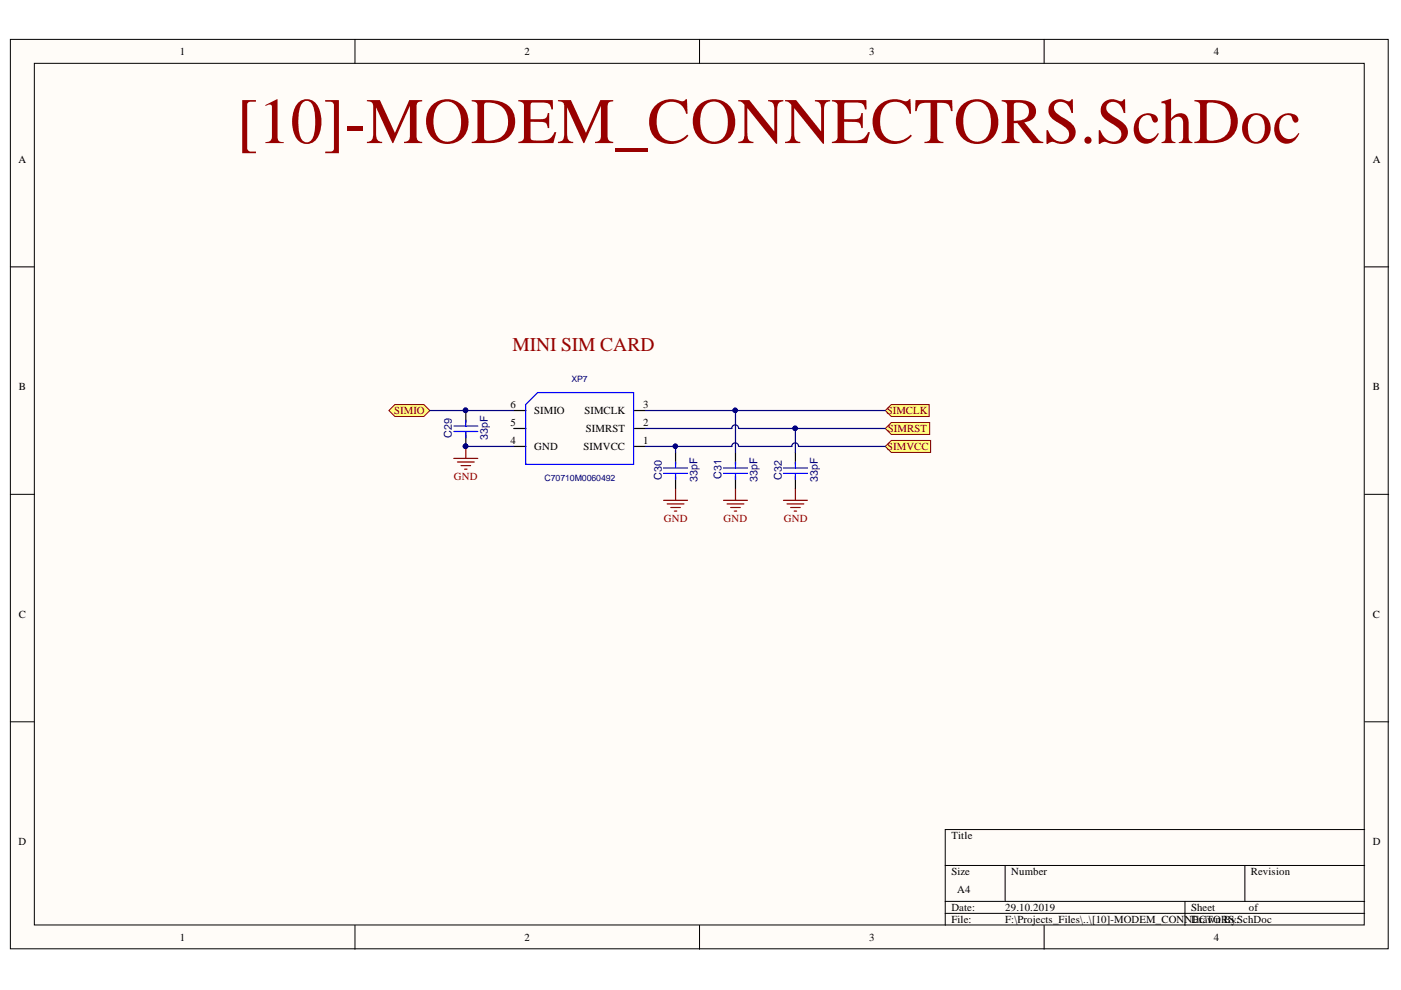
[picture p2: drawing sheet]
<svg xmlns="http://www.w3.org/2000/svg" width="297mm" height="210mm" viewBox="0 0 297 210" stroke-linecap="round" stroke-linejoin="round" font-family="sans-serif">
<defs><g id="words">
<text font-size="13.8" fill="#980000" x="50.2" y="30.3">[10]-MODEM_CONNECTORS.SchDoc</text>
<text font-size="4.1" fill="#980000" x="108.7" y="74.4">MINI SIM CARD</text>
<g font-size="2.3">
<text x="38.1" y="11.7">1</text>
<text x="111.2" y="11.7">2</text>
<text x="184.3" y="11.7">3</text>
<text x="257.4" y="11.7">4</text>
<text x="3.9" y="34.5">A</text>
<text x="291.1" y="34.5">A</text>
<text x="4" y="82.7">B</text>
<text x="291.1" y="82.7">B</text>
<text x="108.3" y="86.5">6</text>
<text x="113.2" y="87.8">SIMIO</text>
<text x="123.9" y="87.8">SIMCLK</text>
<text x="136.3" y="86.5">3</text>
<text x="108.3" y="90.3">5</text>
<text x="108.3" y="94.1">4</text>
<text x="113.2" y="95.4">GND</text>
<text x="123.7" y="95.4">SIMVCC</text>
<text x="124.2" y="91.6">SIMRST</text>
<text x="136.3" y="94.1">1</text>
<text x="136.3" y="90.3">2</text>
<text x="4" y="131">C</text>
<text x="291.1" y="131">C</text>
<text x="3.9" y="179.2">D</text>
<text x="201.7" y="177.9">Title</text>
<text x="291.1" y="179.2">D</text>
<text x="201.7" y="185.6">Size</text>
<text x="214.4" y="185.6">Number</text>
<text x="265.2" y="185.6">Revision</text>
<text x="203" y="189.4">A4</text>
<text x="201.7" y="193.2">Date:</text>
<text x="201.7" y="195.7">File:</text>
<text x="213.1" y="193.2">29.10.2019</text>
<text x="213.1" y="195.7">F:\Projects_Files\..\[10]-MODEM_CONNDCTORS.SchDoc</text>
<text x="252.5" y="193.2">Sheet</text>
<text x="252.8" y="195.7">Erawn By:</text>
<text x="264.8" y="193.2">of</text>
<text x="38.1" y="199.5">1</text>
<text x="111.2" y="199.5">2</text>
<text x="184.3" y="199.5">3</text>
<text x="257.4" y="199.5">4</text>
</g>
<g font-size="2.3" fill="#800000">
<text x="83.6" y="87.8">SIMIO</text>
<text x="188" y="87.8">SIMCLK</text>
<text x="188.1" y="95.4">SIMVCC</text>
<text x="188.3" y="91.6">SIMRST</text>
<text x="96.2" y="101.7">GND</text>
<text x="140.7" y="110.7">GND</text>
<text x="153.4" y="110.7">GND</text>
<text x="166.2" y="110.7">GND</text>
</g>
<g font-size="2.3" fill="#000080">
<text x="95.8" y="92.9" transform="rotate(-90 95.8 92.9)">C29</text>
<text x="103.4" y="93.4" transform="rotate(-90 103.4 93.4)">33pF</text>
<text x="140.3" y="101.7" transform="rotate(-90 140.3 101.7)">C30</text>
<text x="153" y="101.6" transform="rotate(-90 153 101.6)">C31</text>
<text x="165.8" y="101.7" transform="rotate(-90 165.8 101.7)">C32</text>
<text x="147.9" y="102.2" transform="rotate(-90 147.9 102.2)">33pF</text>
<text x="160.6" y="102.2" transform="rotate(-90 160.6 102.2)">33pF</text>
<text x="173.4" y="102.2" transform="rotate(-90 173.4 102.2)">33pF</text>
</g>
<g font-size="1.9" fill="#000080">
<text x="121.2" y="81">XP7</text>
<text x="115.4" y="102">C70710M0060492</text>
</g>
</g></defs>
<g fill="#fffcf8" stroke="#000" stroke-width=".21">
<path d="M2.2 8.4h292.1v192.8h-292.1z"/>
<path d="M7.3 13.4h281.9v182.7h-281.9z"/>
</g>
<g fill="none" stroke="#000" stroke-width=".21">
<path d="M75.3 8.4v5M148.3 8.4v5M221.4 8.4v5M2.2 56.6h5.1M289.3 56.6h5.1M2.2 104.8h5.1M289.3 104.8h5.1M2.2 153h5.1M289.3 153h5.1M289.3 175.9h-88.9v20.3M75.3 196.2v5.1M148.3 196.2v5.1"/>
<path d="M200.4 183.5h88.9M200.4 191.1h88.9M200.4 193.7h88.9M213.1 183.5v7.6M221.4 196.2v5.1M251.2 191.1v5.1M263.9 183.5v7.6"/>
</g>
<g fill="#ffff80" stroke="#800000" stroke-width=".21">
<path d="M187.7 87l1.3-1.2h8v2.5h-8z" fill-rule="evenodd"/>
<path d="M82.4 87l1.3-1.2h6.2l1.2 1.2-1.2 1.3h-6.2z" fill-rule="evenodd"/>
<path d="M187.7 90.8l1.3-1.2h8.1v2.5h-8.1z" fill-rule="evenodd"/>
<path d="M187.7 94.7l1.3-1.3h8.3v2.5h-8.3z" fill-rule="evenodd"/>
</g>
<g fill="none" stroke="#800000" stroke-width=".25">
<path d="M96.2 97.2h5.1M97 98h3.5M97.7 98.7h2.1M98.5 99.5h.5M98.8 94.7v2.5M140.7 106.1h5.1M141.5 106.8h3.5M142.2 107.6h2M143 108.4h.5M143.2 103.5v2.6M153.4 106.1h5.1M154.2 106.8h3.5"/>
<path d="M154.9 107.6h2.1M155.7 108.4h.5M155.9 103.5v2.6M166.1 106.1h5.1M166.9 106.8h3.5M167.6 107.6h2.1M168.4 108.4h.5M168.6 103.5v2.6"/>
</g>
<g fill="#000080" stroke="#000080" stroke-width=".21">
<circle cx="98.7" cy="94.6" r=".47"/>
<circle cx="98.7" cy="87" r=".47"/>
<circle cx="143.2" cy="94.6" r=".46"/>
<circle cx="155.9" cy="87" r=".47"/>
<circle cx="168.6" cy="90.8" r=".47"/>
</g>
<g fill="none" stroke="#000" stroke-width=".25">
<path d="M98.8 87v2.6M98.8 92.1v2.6M108.9 90.8h2.6M108.9 94.7h2.6M108.9 87h2.6M134.3 90.8h2.6M134.3 94.7h2.6M134.3 87h2.6M143.2 95.9v2.6M155.9 95.9v2.6M168.6 95.9v2.6M143.2 101v2.5"/>
<path d="M155.9 101v2.5M168.6 101v2.5"/>
</g>
<g fill="none" stroke="#00f" stroke-width=".25">
<path d="M96.2 90.3h5.1M96.2 91.5h5.1M98.8 89.1v1.2M98.8 91.6v1.2M111.5 85.8l2.5-2.6h20.3v15.3h-22.8zM140.7 99.2h5.1M143.2 98v1.2M153.4 99.2h5.1M155.9 98v1.2M166.1 99.2h5.1M168.6 98v1.2M140.7 100.4h5.1"/>
<path d="M143.2 100.5v1.2M153.4 100.4h5.1M155.9 100.5v1.2M166.1 100.4h5.1M168.6 100.5v1.2"/>
</g>
<g fill="none" stroke="#000080" stroke-width=".25">
<path d="M91.1 87h17.8M98.8 94.7h10.1M136.9 94.7h18.3M136.9 87h50.8M136.9 90.8h18.3M143.2 94.7v1.2M155.9 87v8.9M156.6 94.7a.72 .72 0 0 0-.7-.8 .72 .72 0 0 0-.7 .8M156.6 90.8a.72 .72 0 0 0-.7-.7 .72 .72 0 0 0-.7 .8M156.7 90.8h31M168.6 90.8v5.1M169.3 94.7a.71 .71 0 0 0-.7-.8 .71 .71 0 0 0-.7 .8h-11.2"/>
<path d="M169.4 94.7h18.3"/>
</g>
<use href="#words"/>
</svg>
